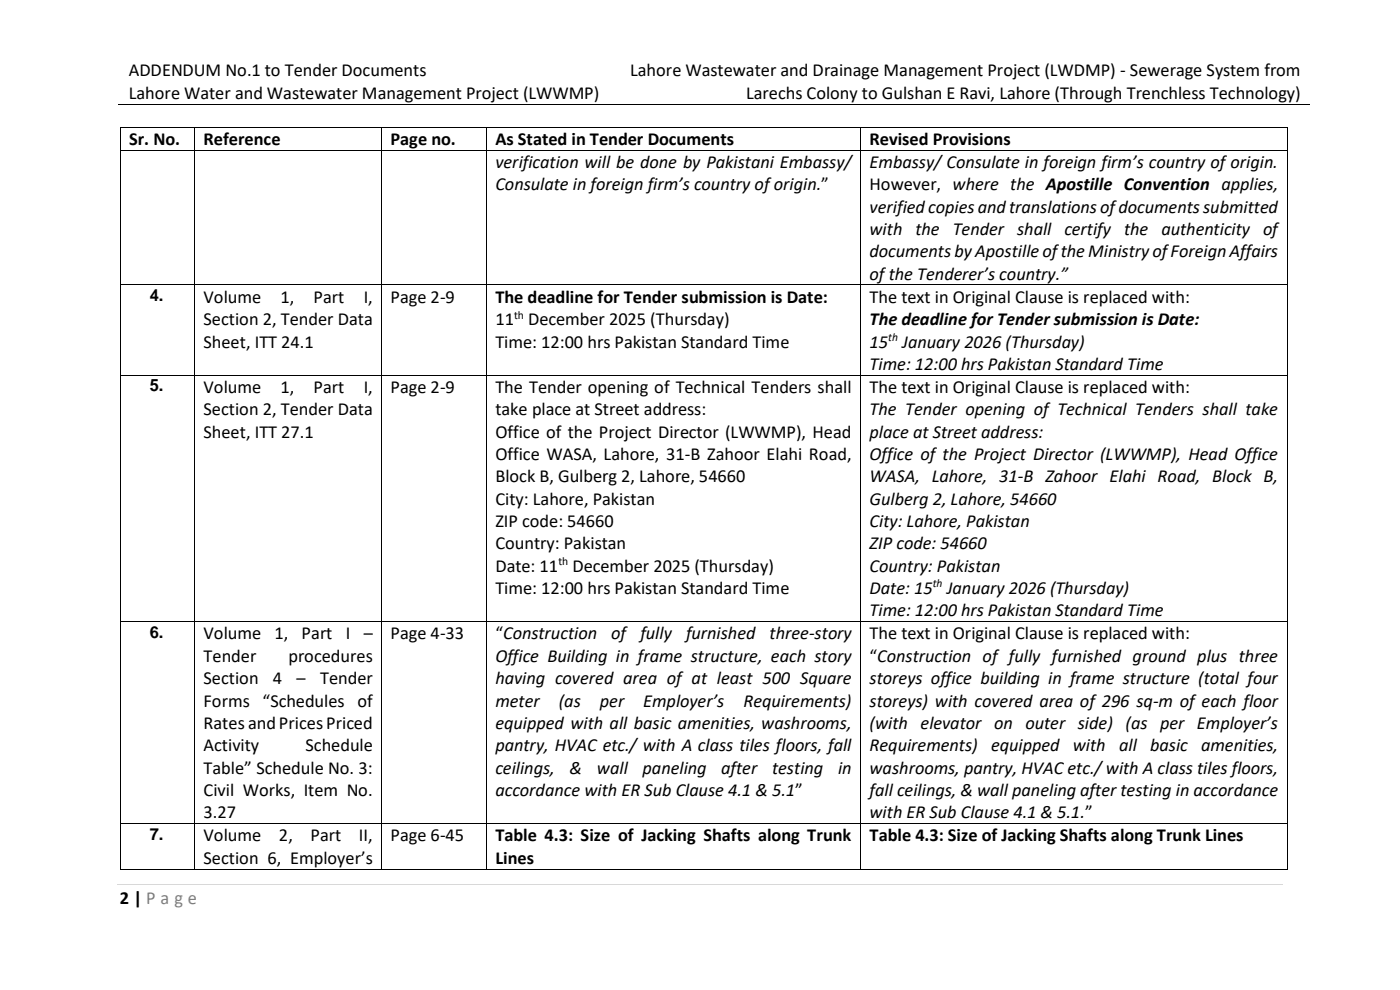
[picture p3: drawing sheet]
<svg xmlns="http://www.w3.org/2000/svg" width="297mm" height="210mm" viewBox="0 0 297 210" stroke-linecap="round" stroke-linejoin="round" font-family="sans-serif">
<defs><g id="words">
<g font-size="3.9">
<text x="27.3" y="16.2">ADDENDUM No.1 to Tender Documents</text>
<text x="133.7" y="16.2">Lahore Wastewater and Drainage Management Project (LWDMP) - Sewerage System from</text>
<text x="27.3" y="20.9">Lahore Water and Wastewater Management Project (LWWMP)</text>
<text x="158.3" y="20.9">Larechs Colony to Gulshan E Ravi, Lahore (Through Trenchless Technology)</text>
<text x="27.4" y="30.7">Sr. No.</text>
<text x="43.2" y="30.7">Reference</text>
<text x="82.9" y="30.7">Page no.</text>
<text x="105.1" y="30.7">As Stated in Tender Documents</text>
<text x="105.1" y="35.7">verification will be done by Pakistani Embassy/</text>
<text x="184.5" y="30.7">Revised Provisions</text>
<text x="184.5" y="35.7">Embassy/ Consulate in foreign firm’s country of origin.</text>
<text x="105.1" y="40.4">Consulate in foreign firm’s country of origin.”</text>
<text x="184.5" y="40.4">However, where the Apostille Convention applies,</text>
<text x="184.5" y="45.1">verified copies and translations of documents submitted</text>
<text x="184.5" y="49.9">with</text>
<text x="194.2" y="49.9">the</text>
<text x="202.1" y="49.9">Tender shall certify the</text>
<text x="246.4" y="49.9">authenticity of</text>
<text x="184.5" y="54.6">documents by Apostille of the Ministry of Foreign Affairs</text>
<text x="184.5" y="59.3">of the Tenderer’s country.”</text>
<text x="43.2" y="64.3">Volume</text>
<text x="59.5" y="64.3">1,</text>
<text x="66.5" y="64.3">Part</text>
<text x="77.2" y="64.3">I,</text>
<text x="82.9" y="64.3">Page 2-9</text>
<text x="105.1" y="64.3">The deadline for Tender submission is Date:</text>
<text x="184.5" y="64.3">The text in Original Clause is replaced with:</text>
<text x="43.2" y="69">Section 2, Tender Data</text>
<text x="105.1" y="69">11</text>
<text x="112" y="69">December 2025 (Thursday)</text>
<text x="184.5" y="69">The deadline for Tender submission is Date:</text>
<text x="43.2" y="73.7">Sheet, ITT 24.1</text>
<text x="105.1" y="73.7">Time: 12:00 hrs Pakistan Standard Time</text>
<text x="184.5" y="73.7">15</text>
<text x="191.4" y="73.7">January 2026 (Thursday)</text>
<text x="43.2" y="83.4">Volume</text>
<text x="59.5" y="83.4">1,</text>
<text x="66.5" y="83.4">Part</text>
<text x="77.2" y="83.4">I,</text>
<text x="82.9" y="83.4">Page 2-9</text>
<text x="105.1" y="83.4">The Tender opening of Technical Tenders shall</text>
<text x="184.5" y="78.5">Time: 12:00 hrs Pakistan Standard Time</text>
<text x="184.5" y="83.4">The text in Original Clause is replaced with:</text>
<text x="43.2" y="88.1">Section 2, Tender Data</text>
<text x="105.1" y="88.1">take place at Street address:</text>
<text x="184.5" y="88.1">The Tender opening of Technical Tenders shall take</text>
<text x="43.2" y="92.9">Sheet, ITT 27.1</text>
<text x="105.1" y="92.9">Office of the Project Director (LWWMP), Head</text>
<text x="184.5" y="92.9">place at Street address:</text>
<text x="105.1" y="97.6">Office WASA, Lahore, 31-B Zahoor Elahi Road,</text>
<text x="184.5" y="97.6">Office of the Project Director (LWWMP), Head Office</text>
<text x="105.1" y="102.3">Block B, Gulberg 2, Lahore, 54660</text>
<text x="105.1" y="107.1">City: Lahore, Pakistan</text>
<text x="184.5" y="102.3">WASA, Lahore, 31-B Zahoor Elahi Road, Block B,</text>
<text x="184.5" y="107.1">Gulberg 2, Lahore, 54660</text>
<text x="105.1" y="111.8">ZIP code: 54660</text>
<text x="184.5" y="111.8">City: Lahore, Pakistan</text>
<text x="105.1" y="116.6">Country: Pakistan</text>
<text x="184.5" y="116.6">ZIP code: 54660</text>
<text x="105.1" y="121.3">Date: 11</text>
<text x="121.4" y="121.3">December 2025 (Thursday)</text>
<text x="184.5" y="121.3">Country: Pakistan</text>
<text x="105.1" y="126">Time: 12:00 hrs Pakistan Standard Time</text>
<text x="184.5" y="126">Date: 15</text>
<text x="184.5" y="130.8">Time: 12:00 hrs Pakistan Standard Time</text>
<text x="200.9" y="126">January 2026 (Thursday)</text>
<text x="43.2" y="135.7">Volume</text>
<text x="58.2" y="135.7">1,</text>
<text x="64" y="135.7">Part</text>
<text x="73.3" y="135.7">I</text>
<text x="77.2" y="135.7">–</text>
<text x="82.9" y="135.7">Page 4-33</text>
<text x="105.1" y="135.7">“Construction</text>
<text x="129.7" y="135.7">of fully</text>
<text x="145.5" y="135.7">furnished</text>
<text x="163.3" y="135.7">three-story</text>
<text x="184.5" y="135.7">The text in Original Clause is replaced with:</text>
<text x="43.2" y="140.4">Tender</text>
<text x="61.2" y="140.4">procedures</text>
<text x="105.1" y="140.4">Office Building in frame structure, each story</text>
<text x="184.5" y="140.4">“Construction of fully furnished ground plus three</text>
<text x="43.2" y="145.1">Section</text>
<text x="43.2" y="149.9">Forms “Schedules of</text>
<text x="57.9" y="145.1">4</text>
<text x="62.9" y="145.1">–</text>
<text x="67.9" y="145.1">Tender</text>
<text x="105.1" y="145.1">having covered area of at least 500 Square</text>
<text x="105.1" y="149.9">meter</text>
<text x="118.5" y="149.9">(as</text>
<text x="127.3" y="149.9">per</text>
<text x="136.5" y="149.9">Employer’s</text>
<text x="157.7" y="149.9">Requirements)</text>
<text x="184.5" y="145.1">storeys office building in frame structure (total four</text>
<text x="184.5" y="149.9">storeys) with covered area of 296 sq-m of each floor</text>
<text x="43.2" y="154.6">Rates and Prices Priced</text>
<text x="105.1" y="154.6">equipped with all basic amenities, washrooms,</text>
<text x="184.5" y="154.6">(with elevator on outer side) (as per Employer’s</text>
<text x="43.2" y="159.4">Activity</text>
<text x="64.8" y="159.4">Schedule</text>
<text x="105.1" y="159.4">pantry, HVAC etc./ with A class tiles floors, fall</text>
<text x="184.5" y="159.4">Requirements)</text>
<text x="210.2" y="159.4">equipped with</text>
<text x="237.4" y="159.4">all</text>
<text x="244" y="159.4">basic</text>
<text x="254.9" y="159.4">amenities,</text>
<text x="43.2" y="164.1">Table” Schedule No. 3:</text>
<text x="105.1" y="164.1">ceilings,</text>
<text x="120.8" y="164.1">&amp;</text>
<text x="126.6" y="164.1">wall</text>
<text x="136.3" y="164.1">paneling</text>
<text x="153" y="164.1">after</text>
<text x="163.8" y="164.1">testing</text>
<text x="177.8" y="164.1">in</text>
<text x="184.5" y="164.1">washrooms, pantry, HVAC etc./ with A class tiles floors,</text>
<text x="43.2" y="168.9">Civil Works, Item No.</text>
<text x="43.2" y="173.6">3.27</text>
<text x="105.1" y="168.9">accordance with ER Sub Clause 4.1 &amp; 5.1”</text>
<text x="184.5" y="168.9">fall ceilings, &amp; wall paneling after testing in accordance</text>
<text x="184.5" y="173.6">with ER Sub Clause 4.1 &amp; 5.1.”</text>
<text x="43.2" y="178.5">Volume</text>
<text x="59.2" y="178.5">2,</text>
<text x="65.9" y="178.5">Part</text>
<text x="76.2" y="178.5">II,</text>
<text x="82.9" y="178.5">Page 6-45</text>
<text x="105.1" y="178.5">Table 4.3: Size of Jacking Shafts along Trunk</text>
<text x="184.5" y="178.5">Table 4.3: Size of Jacking Shafts along Trunk Lines</text>
<text x="43.2" y="183.2">Section 6, Employer’s</text>
<text x="105.1" y="183.2">Lines</text>
<text x="25.4" y="191.8">2 | P a g e</text>
</g>
<g font-size="3.5">
<text x="31.8" y="63.8">4.</text>
<text x="31.8" y="83">5.</text>
<text x="31.8" y="135.3">6.</text>
<text x="31.8" y="178.1">7.</text>
</g>
<g font-size="2.5">
<text x="109.1" y="67.6">th</text>
<text x="188.5" y="72.3">th</text>
<text x="118.5" y="119.9">th</text>
<text x="197.9" y="124.6">th</text>
</g>
</g></defs>
<g fill="none" stroke="#000" stroke-width=".21">
<path d="M25.1 22.1h252.8M25.5 27.1v4.7M25.5 32v28.4M25.6 27h15.6M25.6 31.9h15.6M41.3 27.1v4.7M41.3 32v28.4M41.4 27h39.5M41.4 31.9h39.5M81 27.1v4.7M81 32v28.4M81.1 27h22"/>
<path d="M81.1 31.9h22M103.2 27.1v4.7M103.2 32v28.4M103.3 27h79.2M103.3 31.9h79.2M182.6 27.1v4.7M182.6 32v28.4M182.7 27h90.3M182.7 31.9h90.3M273.1 27.1v4.7M273.1 32v28.4M25.5 60.5v19"/>
<path d="M25.5 79.7v52.1M25.6 60.5h15.6M25.6 79.6h15.6M41.3 60.5v19M41.3 79.7v52.1M41.4 60.5h39.5M41.4 79.6h39.5M81 60.5v19M81 79.7v52.1M81.1 60.5h22M81.1 79.6h22M103.2 60.5v19"/>
<path d="M103.2 79.7v52.1M103.3 60.5h79.2M103.3 79.6h79.2M182.6 60.5v19M182.6 79.7v52.1M182.7 60.5h90.3M182.7 79.6h90.3M273.1 60.5v19M273.1 79.7v52.1M25.5 132v42.7M25.6 131.9h15.6M41.3 132v42.7"/>
<path d="M41.4 131.9h39.5M81 132v42.7M81.1 131.9h22M103.2 132v42.7M103.3 131.9h79.2M182.6 132v42.7M182.7 131.9h90.3M273.1 132v42.7M25.5 174.8v9.5M25.6 174.7h15.6M41.3 174.8v9.5M41.4 174.7h39.5"/>
<path d="M81 174.8v9.5M81.1 174.7h22M103.2 174.8v9.5M103.3 174.7h79.2M182.6 174.8v9.5M182.7 174.7h90.3M273.1 174.8v9.5M25.6 184.4h15.6M41.4 184.4h39.5M81.1 184.4h22M103.3 184.4h79.2M182.7 184.4h90.3"/>
</g>
<g fill="#000">
<path d="M25.4 26.9h.2v.2h-.2z" fill-rule="evenodd"/>
<path d="M25.4 26.9h.2v.2h-.2z" fill-rule="evenodd"/>
<path d="M25.4 31.8h.2v.2h-.2z" fill-rule="evenodd"/>
<path d="M41.2 26.9h.2v.2h-.2z" fill-rule="evenodd"/>
<path d="M41.2 31.8h.2v.2h-.2z" fill-rule="evenodd"/>
<path d="M80.9 26.9h.2v.2h-.2z" fill-rule="evenodd"/>
<path d="M80.9 31.8h.2v.2h-.2z" fill-rule="evenodd"/>
<path d="M103.1 26.9h.2v.2h-.2z" fill-rule="evenodd"/>
<path d="M103.1 31.8h.2v.2h-.2z" fill-rule="evenodd"/>
<path d="M131.4 22h.2v.1h-.2z" fill-rule="evenodd"/>
<path d="M182.5 26.9h.2v.2h-.2z" fill-rule="evenodd"/>
<path d="M182.5 31.8h.2v.2h-.2z" fill-rule="evenodd"/>
<path d="M273 26.9h.2v.2h-.2z" fill-rule="evenodd"/>
<path d="M273 26.9h.2v.2h-.2z" fill-rule="evenodd"/>
<path d="M273 31.8h.2v.2h-.2z" fill-rule="evenodd"/>
<path d="M25.4 60.4h.2v.1h-.2z" fill-rule="evenodd"/>
<path d="M25.4 79.5h.2v.2h-.2z" fill-rule="evenodd"/>
<path d="M41.2 60.4h.2v.1h-.2z" fill-rule="evenodd"/>
<path d="M41.2 79.5h.2v.2h-.2z" fill-rule="evenodd"/>
<path d="M80.9 60.4h.2v.1h-.2z" fill-rule="evenodd"/>
<path d="M80.9 79.5h.2v.2h-.2z" fill-rule="evenodd"/>
<path d="M103.1 60.4h.2v.1h-.2z" fill-rule="evenodd"/>
<path d="M103.1 79.5h.2v.2h-.2z" fill-rule="evenodd"/>
<path d="M182.5 60.4h.2v.1h-.2z" fill-rule="evenodd"/>
<path d="M182.5 79.5h.2v.2h-.2z" fill-rule="evenodd"/>
<path d="M273 60.4h.2v.1h-.2z" fill-rule="evenodd"/>
<path d="M273 79.5h.2v.2h-.2z" fill-rule="evenodd"/>
<path d="M25.4 131.8h.2v.2h-.2z" fill-rule="evenodd"/>
<path d="M41.2 131.8h.2v.2h-.2z" fill-rule="evenodd"/>
<path d="M80.9 131.8h.2v.2h-.2z" fill-rule="evenodd"/>
<path d="M103.1 131.8h.2v.2h-.2z" fill-rule="evenodd"/>
<path d="M182.5 131.8h.2v.2h-.2z" fill-rule="evenodd"/>
<path d="M273 131.8h.2v.2h-.2z" fill-rule="evenodd"/>
<path d="M25.4 174.7h.2v.1h-.2z" fill-rule="evenodd"/>
<path d="M41.2 174.7h.2v.1h-.2z" fill-rule="evenodd"/>
<path d="M80.9 174.7h.2v.1h-.2z" fill-rule="evenodd"/>
<path d="M103.1 174.7h.2v.1h-.2z" fill-rule="evenodd"/>
<path d="M182.5 174.7h.2v.1h-.2z" fill-rule="evenodd"/>
<path d="M273 174.7h.2v.1h-.2z" fill-rule="evenodd"/>
<path d="M25.4 184.3h.2v.2h-.2z" fill-rule="evenodd"/>
<path d="M25.4 184.3h.2v.2h-.2z" fill-rule="evenodd"/>
<path d="M41.2 184.3h.2v.2h-.2z" fill-rule="evenodd"/>
<path d="M80.9 184.3h.2v.2h-.2z" fill-rule="evenodd"/>
<path d="M103.1 184.3h.2v.2h-.2z" fill-rule="evenodd"/>
<path d="M182.5 184.3h.2v.2h-.2z" fill-rule="evenodd"/>
<path d="M273 184.3h.2v.2h-.2z" fill-rule="evenodd"/>
<path d="M273 184.3h.2v.2h-.2z" fill-rule="evenodd"/>
</g>
<path d="M24.9 187.7h247.3" fill="none" stroke="#d9d9d9" stroke-width=".21"/>
<use href="#words"/>
</svg>
